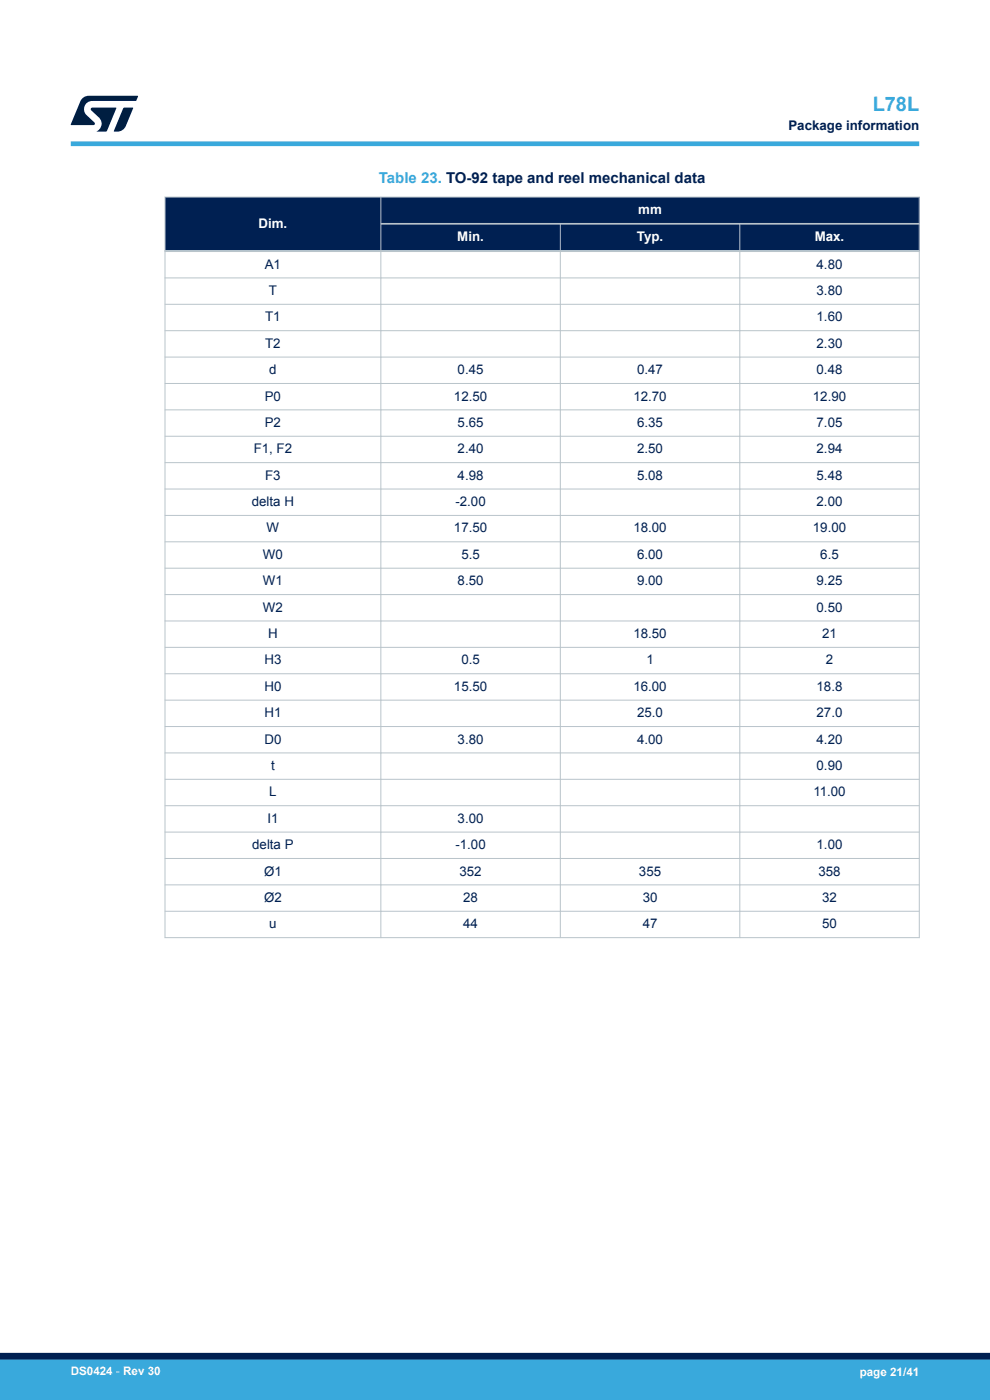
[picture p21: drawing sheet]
<svg xmlns="http://www.w3.org/2000/svg" width="210mm" height="297mm" viewBox="0 0 210 297" stroke-linecap="round" stroke-linejoin="round" font-family="sans-serif">
<defs><g id="words">
<text font-size="4.2" fill="#39a9dc" x="185.1" y="23.5">L78L</text>
<text font-size="3.2" fill="#39a9dc" x="80.4" y="38.8">Table 23. TO-92 tape and reel mechanical data</text>
<g font-size="2.8" fill="#002052">
<text x="167.2" y="27.5">Package information</text>
<text x="56.2" y="57">A1</text>
<text x="173.2" y="57">4.80</text>
<text x="57" y="62.6">T</text>
<text x="173.2" y="62.6">3.80</text>
<text x="56.2" y="68.2">T1</text>
<text x="173.2" y="68.2">1.60</text>
<text x="56.2" y="73.8">T2</text>
<text x="173.2" y="73.8">2.30</text>
<text x="57.1" y="79.4">d</text>
<text x="97.1" y="79.4">0.45</text>
<text x="135.1" y="79.4">0.47</text>
<text x="173.2" y="79.4">0.48</text>
<text x="56.2" y="85">P0</text>
<text x="96.3" y="85">12.50</text>
<text x="134.4" y="85">12.70</text>
<text x="172.4" y="85">12.90</text>
<text x="56.2" y="90.6">P2</text>
<text x="97.1" y="90.6">5.65</text>
<text x="135.1" y="90.6">6.35</text>
<text x="173.2" y="90.6">7.05</text>
<text x="53.8" y="96.2">F1, F2</text>
<text x="56.2" y="101.8">F3</text>
<text x="97.1" y="96.2">2.40</text>
<text x="97.1" y="101.8">4.98</text>
<text x="135.1" y="96.2">2.50</text>
<text x="135.1" y="101.8">5.08</text>
<text x="173.2" y="96.2">2.94</text>
<text x="173.2" y="101.8">5.48</text>
<text x="53.4" y="107.4">delta H</text>
<text x="96.6" y="107.4">-2.00</text>
<text x="173.2" y="107.4">2.00</text>
<text x="56.6" y="113">W</text>
<text x="96.3" y="113">17.50</text>
<text x="134.4" y="113">18.00</text>
<text x="172.4" y="113">19.00</text>
<text x="55.8" y="118.6">W0</text>
<text x="97.9" y="118.6">5.5</text>
<text x="135.1" y="118.6">6.00</text>
<text x="174" y="118.6">6.5</text>
<text x="55.8" y="124.2">W1</text>
<text x="97.1" y="124.2">8.50</text>
<text x="135.1" y="124.2">9.00</text>
<text x="173.2" y="124.2">9.25</text>
<text x="55.8" y="129.7">W2</text>
<text x="173.2" y="129.7">0.50</text>
<text x="56.9" y="135.3">H</text>
<text x="134.4" y="135.3">18.50</text>
<text x="174.4" y="135.3">21</text>
<text x="56.1" y="140.9">H3</text>
<text x="97.9" y="140.9">0.5</text>
<text x="137.1" y="140.9">1</text>
<text x="175.2" y="140.9">2</text>
<text x="56.1" y="146.5">H0</text>
<text x="96.3" y="146.5">15.50</text>
<text x="134.4" y="146.5">16.00</text>
<text x="173.2" y="146.5">18.8</text>
<text x="56.1" y="152.1">H1</text>
<text x="135.1" y="152.1">25.0</text>
<text x="173.2" y="152.1">27.0</text>
<text x="56.1" y="157.7">D0</text>
<text x="97.1" y="157.7">3.80</text>
<text x="135.1" y="157.7">4.00</text>
<text x="173.2" y="157.7">4.20</text>
<text x="57.5" y="163.3">t</text>
<text x="173.2" y="163.3">0.90</text>
<text x="57.1" y="168.9">L</text>
<text x="172.5" y="168.9">11.00</text>
<text x="56.7" y="174.5">I1</text>
<text x="97.1" y="174.5">3.00</text>
<text x="53.5" y="180.1">delta P</text>
<text x="56" y="185.7">Ø1</text>
<text x="96.6" y="180.1">-1.00</text>
<text x="97.5" y="185.7">352</text>
<text x="135.5" y="185.7">355</text>
<text x="173.2" y="180.1">1.00</text>
<text x="173.6" y="185.7">358</text>
<text x="56" y="191.3">Ø2</text>
<text x="98.3" y="191.3">28</text>
<text x="136.3" y="191.3">30</text>
<text x="174.4" y="191.3">32</text>
<text x="57.1" y="196.9">u</text>
<text x="98.3" y="196.9">44</text>
<text x="136.3" y="196.9">47</text>
<text x="174.4" y="196.9">50</text>
</g>
<g font-size="2.8" fill="#fff">
<text x="135.4" y="45.4">mm</text>
<text x="54.8" y="48.3">Dim.</text>
<text x="97" y="51.2">Min.</text>
<text x="135.1" y="51.2">Typ.</text>
<text x="172.8" y="51.2">Max.</text>
</g>
<g font-size="2.5" fill="#fff">
<text x="15" y="291.6">DS0424 - Rev 30</text>
<text x="182.4" y="291.9">page 21/41</text>
</g>
</g></defs>
<g fill="#002052">
<path d="M35 41.8h160v11.5h-160z" fill-rule="evenodd"/>
<path d="M35 41.8h160v5.7h-160z" fill-rule="evenodd"/>
<path d="M35.1 41.9h45.6v11.1h-45.6z" fill-rule="evenodd"/>
<path d="M80.9 47.7h37.9v5.3h-37.9z" fill-rule="evenodd"/>
<path d="M119 47.7h37.8v5.3h-37.8z" fill-rule="evenodd"/>
<path d="M157 47.7h37.9v5.3h-37.9z" fill-rule="evenodd"/>
</g>
<g fill="none" stroke="#b9c4ca" stroke-width=".21">
<path d="M34.9 41.8h160.2M34.9 59h160.2M35 41.7v157.3M80.8 41.7v157.3M118.9 47.5v151.5M156.9 47.5v151.5M195 41.7v157.3M34.9 64.6h160.2M34.9 70.2h160.2M34.9 75.8h160.2M34.9 81.4h160.2M34.9 86.9h160.2"/>
<path d="M34.9 92.5h160.2M34.9 98.1h160.2M34.9 103.7h160.2M34.9 109.3h160.2M34.9 114.9h160.2M34.9 120.5h160.2M34.9 126.1h160.2M34.9 131.7h160.2M34.9 137.3h160.2M34.9 142.9h160.2M34.9 148.5h160.2M34.9 154.1h160.2"/>
<path d="M34.9 159.7h160.2M34.9 165.3h160.2M34.9 170.9h160.2M34.9 176.5h160.2M34.9 182.1h160.2M34.9 187.7h160.2M34.9 193.3h160.2M34.9 198.9h160.2"/>
</g>
<path d="M80.8 47.5h114.3" fill="none" stroke="#b9c4ca" stroke-width=".35"/>
<path d="M34.9 53.3h160.2" fill="none" stroke="#b9c4ca" stroke-width=".42"/>
<path d="M15 30.5h180" fill="none" stroke="#39a9dc" stroke-width="1"/>
<g fill="#001e41">
<path d="M17.6 20.8l1.2-.5 10.5 .1-.5 1h-9.2a1.74 1.74 0 0 0-1.6 1 1.74 1.74 0 0 0 .3 2l1.7 1.6 .1 .2-.1 .3h-5l2.1-5z"/>
<path d="M26.2 22.9h2.1l-1.6 3.9a1.92 1.92 0 0 1-1.8 1.1h-.7l-.1-.1z"/>
<path d="M19.4 22.9l5.2-.1 .1 .1-2.1 5h-2.1a1.85 1.85 0 0 0 .5-2.9l-1.6-1.6-.2-.2z"/>
</g>
<g fill="#39a9dc">
<path d="M0 288.4h210v8.6h-210z" fill-rule="evenodd"/>
<path d="M-.1 288.4h210.2v4.4h-210.2z" fill-rule="evenodd"/>
</g>
<path d="M0 287.7h210" fill="none" stroke="#002052" stroke-width="1.4"/>
<use href="#words"/>
</svg>
